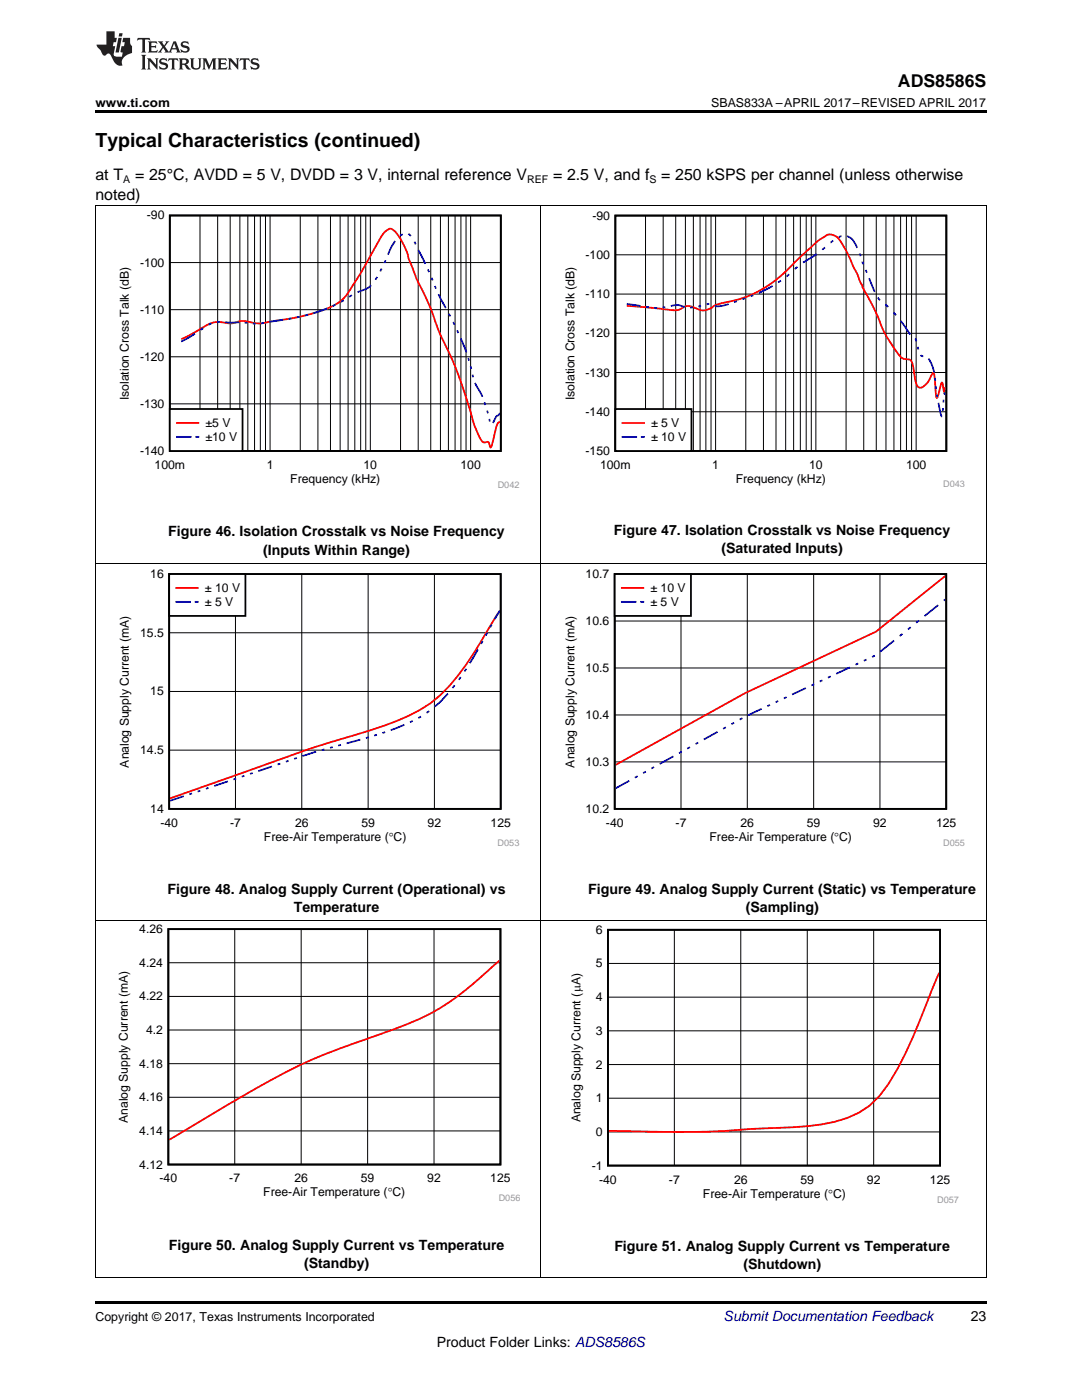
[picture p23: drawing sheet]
<svg xmlns="http://www.w3.org/2000/svg" width="216mm" height="279mm" viewBox="0 0 216 279" stroke-linecap="round" stroke-linejoin="round" font-family="sans-serif">
<defs><g id="words">
<text font-size="3.9" x="19" y="29.3">Typical Characteristics (continued)</text>
<text font-size="3.5" x="179.2" y="17.3">ADS8586S</text>
<g font-size="3.2">
<text x="19" y="36">at T</text>
<text x="27" y="36">= 25°C, AVDD = 5 V, DVDD = 3 V, internal reference V</text>
<text x="110.3" y="36">= 2.5 V, and f</text>
<text x="131.9" y="36">= 250 kSPS per channel (unless otherwise</text>
<text x="19" y="39.9">noted)</text>
</g>
<g font-size="2.8">
<text x="33.6" y="107.1">Figure 46. Isolation Crosstalk vs Noise Frequency</text>
<text x="122.5" y="106.8">Figure 47. Isolation Crosstalk vs Noise Frequency</text>
<text x="52.5" y="110.8">(Inputs Within Range)</text>
<text x="144" y="110.3">(Saturated Inputs)</text>
<text x="33.4" y="178.5">Figure 48. Analog Supply Current (Operational) vs</text>
<text x="117.4" y="178.5">Figure 49. Analog Supply Current (Static) vs Temperature</text>
<text x="58.6" y="182">Temperature</text>
<text x="148.8" y="182">(Sampling)</text>
<text x="33.7" y="249.4">Figure 50. Analog Supply Current vs Temperature</text>
<text x="122.6" y="249.7">Figure 51. Analog Supply Current vs Temperature</text>
<text x="60.7" y="253.1">(Standby)</text>
<text x="148.3" y="253.2">(Shutdown)</text>
<text x="193.7" y="263.6">23</text>
<text x="87.1" y="268.9">Product Folder Links: ADS8586S</text>
</g>
<text font-size="2.8" fill="#0000c8" x="144.4" y="263.6">Submit Documentation Feedback</text>
<g font-size="2.5">
<text x="19" y="21.4">www.ti.com</text>
<text x="141.9" y="21.4">SBAS833A –APRIL 2017–REVISED APRIL 2017</text>
<text x="19" y="263.6">Copyright © 2017, Texas Instruments Incorporated</text>
</g>
<g font-size="2.4">
<text x="29.3" y="43.8">-90</text>
<text x="118.2" y="43.8">-90</text>
<text x="27.9" y="53.2">-100</text>
<text x="116.8" y="51.7">-100</text>
<text x="116.8" y="59.5">-110</text>
<text x="27.9" y="62.6">-110</text>
<text x="116.8" y="67.3">-120</text>
<text x="27.9" y="72">-120</text>
<text x="116.8" y="75.1">-130</text>
<text x="25.7" y="79.8" transform="rotate(-90 25.7 79.8)">Isolation Cross Talk (dB)</text>
<text x="27.9" y="81.4">-130</text>
<text x="114.6" y="79.8" transform="rotate(-90 114.6 79.8)">Isolation Cross Talk (dB)</text>
<text x="116.8" y="83">-140</text>
<text x="41" y="85.3">±5 V</text>
<text x="41" y="88">±10 V</text>
<text x="129.9" y="85.3">± 5 V</text>
<text x="129.9" y="88.1">± 10 V</text>
<text x="27.9" y="90.8">-140</text>
<text x="30.8" y="93.6">100m</text>
<text x="53.2" y="93.6">1</text>
<text x="72.5" y="93.6">10</text>
<text x="91.9" y="93.6">100</text>
<text x="116.8" y="90.8">-150</text>
<text x="119.7" y="93.6">100m</text>
<text x="142.1" y="93.6">1</text>
<text x="161.4" y="93.6">10</text>
<text x="180.8" y="93.6">100</text>
<text x="57.9" y="96.4">Frequency (kHz)</text>
<text x="146.8" y="96.4">Frequency (kHz)</text>
<text x="30" y="115.4">16</text>
<text x="40.9" y="118.2">± 10 V</text>
<text x="116.9" y="115.4">10.7</text>
<text x="129.8" y="118.2">± 10 V</text>
<text x="40.9" y="121">± 5 V</text>
<text x="116.9" y="124.7">10.6</text>
<text x="129.8" y="121">± 5 V</text>
<text x="28" y="127.1">15.5</text>
<text x="116.9" y="134.1">10.5</text>
<text x="30" y="138.8">15</text>
<text x="116.9" y="143.5">10.4</text>
<text x="25.7" y="153.2" transform="rotate(-90 25.7 153.2)">Analog Supply Current (mA)</text>
<text x="28" y="150.5">14.5</text>
<text x="114.6" y="153.2" transform="rotate(-90 114.6 153.2)">Analog Supply Current (mA)</text>
<text x="116.9" y="152.8">10.3</text>
<text x="30" y="162.2">14</text>
<text x="32" y="165">-40</text>
<text x="45.9" y="165">-7</text>
<text x="52.7" y="167.8">Free-Air Temperature (qC)</text>
<text x="58.9" y="165">26</text>
<text x="72.1" y="165">59</text>
<text x="85.3" y="165">92</text>
<text x="97.9" y="165">125</text>
<text x="116.9" y="162.2">10.2</text>
<text x="120.9" y="165">-40</text>
<text x="134.8" y="165">-7</text>
<text x="141.6" y="167.8">Free-Air Temperature (qC)</text>
<text x="147.8" y="165">26</text>
<text x="161" y="165">59</text>
<text x="174.2" y="165">92</text>
<text x="186.8" y="165">125</text>
<text x="27.8" y="186.2">4.26</text>
<text x="118.9" y="186.4">6</text>
<text x="27.8" y="192.9">4.24</text>
<text x="118.9" y="193.1">5</text>
<text x="27.8" y="199.7">4.22</text>
<text x="118.9" y="199.8">4</text>
<text x="29.1" y="206.4">4.2</text>
<text x="118.9" y="206.5">3</text>
<text x="27.8" y="213.1">4.18</text>
<text x="118.9" y="213.3">2</text>
<text x="27.8" y="219.8">4.16</text>
<text x="118.9" y="220">1</text>
<text x="25.5" y="224.1" transform="rotate(-90 25.5 224.1)">Analog Supply Current (mA)</text>
<text x="27.8" y="226.5">4.14</text>
<text x="115.8" y="224" transform="rotate(-90 115.8 224)">Analog Supply Current (PA)</text>
<text x="118.9" y="226.7">0</text>
<text x="27.8" y="233.2">4.12</text>
<text x="118.1" y="233.4">-1</text>
<text x="31.8" y="236">-40</text>
<text x="45.8" y="236">-7</text>
<text x="52.5" y="238.8">Free-Air Temperature (qC)</text>
<text x="58.7" y="236">26</text>
<text x="72" y="236">59</text>
<text x="85.3" y="236">92</text>
<text x="97.8" y="236">125</text>
<text x="119.5" y="236.2">-40</text>
<text x="133.5" y="236.2">-7</text>
<text x="140.3" y="239">Free-Air Temperature (qC)</text>
<text x="146.5" y="236.2">26</text>
<text x="159.7" y="236.2">59</text>
<text x="173" y="236.2">92</text>
<text x="185.6" y="236.2">125</text>
</g>
<g font-size="2.1">
<text x="24.6" y="36.6">A</text>
<text x="105.2" y="36.6">REF</text>
<text x="129.6" y="36.6">S</text>
</g>
<g font-size="1.8" fill="#999">
<text x="99.3" y="97.4">D042</text>
<text x="188.2" y="97.1">D043</text>
<text x="99.3" y="168.8">D053</text>
<text x="188.2" y="168.8">D055</text>
<text x="99.5" y="239.7">D056</text>
<text x="187" y="240.1">D057</text>
</g>
</g></defs>
<path d="M19 259.7h177.8v.5h-177.8z" fill="#000"/>
<path d="M19.1 183.7v71.3M107.9 183.7v71.3M196.8 183.7v71.3M19 254.9h177.8" fill="none" stroke="#000" stroke-width=".2"/>
<path d="M113.5 184.6h77.8v55.5h-77.8z" fill-rule="evenodd" fill="#fff"/>
<path d="M121.3 185.6h66.3v47h-66.3z" fill="none" stroke="#000" stroke-width=".36"/>
<path d="M121.3 199h66.3M121.3 192.3h66.3M134.6 185.6v47M147.8 185.6v47M161.1 185.6v47M174.3 185.6v47M121.3 219.2h66.3M121.3 212.5h66.3M121.3 205.7h66.3M121.3 225.9h66.3" fill="none" stroke="#000" stroke-width=".2"/>
<path d="M187.4 194.1l-2.6 6.4a93.6 93.6 0 0 1-7.5 15.8 16.1 16.1 0 0 1-10.7 7.6 90.8 90.8 0 0 1-16.5 1.4 244.4 244.4 0 0 1-28.6 .4" fill="none" stroke="#f00" stroke-width=".36"/>
<path d="M23.2 184.5h80.6v55.3h-80.6z" fill-rule="evenodd" fill="#fff"/>
<path d="M33.6 185.4h66.3v47h-66.3z" fill="none" stroke="#000" stroke-width=".35"/>
<g fill="none" stroke="#000" stroke-width=".2">
<path d="M19.1 112.5v71.3M107.9 112.5v71.3M196.8 112.5v71.3M19 183.7h177.8M33.6 198.9h66.3M33.6 192.1h66.3M46.8 185.4v47M60.1 185.4v47M73.4 185.4v47M86.6 185.4v47M33.6 219h66.3M33.6 212.3h66.3"/>
<path d="M33.6 205.6h66.3M33.6 225.7h66.3"/>
</g>
<path d="M99.7 191.7a124.5 124.5 0 0 1-10.1 8.3 52.8 52.8 0 0 1-13.4 6.3 123.2 123.2 0 0 0-25.2 10.9l-17.2 10.3" fill="none" stroke="#f00" stroke-width=".35"/>
<path d="M23.4 113.6h80.2v55.3h-80.2z" fill-rule="evenodd" fill="#fff"/>
<path d="M33.8 114.6h66.1v46.8h-66.1z" fill="none" stroke="#000" stroke-width=".35"/>
<path d="M47 114.6v46.8M60.2 114.6v46.8M73.5 114.6v46.8M86.7 114.6v46.8M33.8 138h66.1M33.8 126.3h66.1M33.8 149.7h66.1" fill="none" stroke="#000" stroke-width=".2"/>
<path d="M99.7 121.9l-2.6 4.2a56.1 56.1 0 0 1-9.3 12.7 30.7 30.7 0 0 1-11.5 6.1l-2.7 .9a360.7 360.7 0 0 0-28.4 9.6l-11.3 3.9" fill="none" stroke="#f00" stroke-width=".35"/>
<g fill="none" stroke="#00f" stroke-width=".35">
<path d="M89.4 138.4l-1.6 1.7-1 .9M90.7 136.8l-.4 .5M91.9 135.1l-.3 .6M93.1 133.5l-.4 .5M95.4 129.6l-1.7 2.8M96.3 128l-.3 .5M97.2 126.3l-.3 .6M98.1 124.7l-.3 .5M99.7 121.9l-1 1.6M36.7 158.9l-2.8 .9M38.3 158.3l-.5 .2M40 157.8l-.6 .2"/>
<path d="M41.6 157.2l-.5 .2M45.5 155.9l-2.8 1M47.1 155.4l-.5 .2M48.8 154.8l-.6 .2M50.4 154.3l-.5 .1M54.3 153l-2.8 .9M55.9 152.4l-.5 .2M57.6 151.8l-.6 .2M59.2 151.3l-.5 .2M63.1 150l-2.8 .9M64.7 149.5l-.5 .2M66.4 149.1l-.6 .1"/>
<path d="M68 148.6l-.5 .2M71.9 147.6l-2.7 .7M73.6 147.1l-.6 .2M75.2 146.6l-.5 .2M76.9 146.1l-.6 .2M80.7 144.6l-2.7 1.1M82.4 143.9l-.6 .2M84 143l-.5 .3M85.7 141.9l-.6 .4"/>
</g>
<path d="M33.8 114.6h15.2v8.3h-15.2z" fill-rule="evenodd" fill="#fff"/>
<path d="M33.8 114.6h15.2v8.3h-15.2z" fill="none" stroke="#000" stroke-width=".35"/>
<path d="M35.2 117.3h4.3" fill="none" stroke="#f00" stroke-width=".35"/>
<path d="M35.2 120.1h2.7M39 120.1h.5" fill="none" stroke="#00f" stroke-width=".35"/>
<path d="M112.3 113.6h80.2v55.3h-80.2z" fill-rule="evenodd" fill="#fff"/>
<path d="M122.7 114.6h66.1v46.8h-66.1z" fill="none" stroke="#000" stroke-width=".35"/>
<path d="M135.9 114.6v46.8M149.1 114.6v46.8M162.4 114.6v46.8M175.6 114.6v46.8M122.7 133.3h66.1M122.7 123.9h66.1M122.7 152.1h66.1M122.7 142.7h66.1" fill="none" stroke="#000" stroke-width=".2"/>
<path d="M188.6 114.9l-13.8 11.2-26.1 12.2-25.9 14.4" fill="none" stroke="#f00" stroke-width=".35"/>
<g fill="none" stroke="#00f" stroke-width=".35">
<path d="M188.6 119.6l-.3 .3M155.3 139.9l-.6 .3M156.9 139.1l-.5 .3M160.8 137.3l-2.7 1.3M162.5 136.5l-.6 .3M164.1 135.8l-.5 .2M165.8 135l-.6 .2M169.6 133.2l-2.7 1.3M171.3 132.4l-.6 .3M172.9 131.6l-.5 .3M174.6 130.8l-.6 .3M178.4 127.8l-2.7 2.2"/>
<path d="M180.1 126.5l-.6 .4M181.7 125.2l-.5 .4M183.4 123.8l-.6 .5M187.2 120.8l-2.7 2.2M125.6 155.8l-2.8 1.5M127.2 154.9l-.5 .3M128.9 154l-.6 .3M130.5 153.1l-.5 .3M134.4 150.9l-2.8 1.6M136 150l-.5 .3M137.7 149.1l-.6 .3M139.3 148.2l-.5 .3"/>
<path d="M143.2 146.1l-2.8 1.5M144.8 145.1l-.5 .3M146.5 144.2l-.6 .3M148.1 143.3l-.5 .3M152 141.5l-2.8 1.2M153.6 140.7l-.5 .2"/>
</g>
<path d="M122.7 114.6h15.2v8.3h-15.2z" fill-rule="evenodd" fill="#fff"/>
<path d="M122.7 114.6h15.2v8.3h-15.2z" fill="none" stroke="#000" stroke-width=".35"/>
<path d="M124.1 117.3h4.3" fill="none" stroke="#f00" stroke-width=".35"/>
<path d="M124.1 120.1h2.7M127.9 120.1h.5" fill="none" stroke="#00f" stroke-width=".35"/>
<path d="M19.1 41.1v71.4M107.9 41.1v71.4M196.8 41.1v71.4M19 112.5h177.8" fill="none" stroke="#000" stroke-width=".2"/>
<path d="M23.4 42.1h80.2v55.4h-80.2z" fill-rule="evenodd" fill="#fff"/>
<path d="M33.9 43h66v47h-66z" fill="none" stroke="#000" stroke-width=".35"/>
<g fill="none" stroke="#000" stroke-width=".2">
<path d="M33.9 52.4h66M39.9 43v47M43.4 43v47M45.9 43v47M47.9 43v47M49.5 43v47M50.8 43v47M51.9 43v47M53 43v47M53.9 43v47M59.9 43v47M63.4 43v47"/>
<path d="M65.9 43v47M67.9 43v47M69.5 43v47M70.8 43v47M72 43v47M73 43v47M73.9 43v47M79.9 43v47M83.4 43v47M85.9 43v47M87.9 43v47M89.5 43v47"/>
<path d="M90.8 43v47M92 43v47M93 43v47M93.9 43v47M33.9 71.2h66M33.9 61.8h66M33.9 80.6h66"/>
</g>
<path d="M36.2 67.7l2.4-1.2a12.4 12.4 0 0 1 4.5-2.2h1.3a5.9 5.9 0 0 0 3.7-.2h.5a9.9 9.9 0 0 0 3.9 .4l1.3-.3a45.9 45.9 0 0 0 12.6-3.1 9.6 9.6 0 0 0 4.2-4.5l3.1-5.2a26.2 26.2 0 0 1 3.3-5.3 1.22 1.22 0 0 1 2.1 .4l1 1.5a15.6 15.6 0 0 1 1.7 4.1l1.4 3.7a61.2 61.2 0 0 1 4.5 10.5 100.8 100.8 0 0 1 7 18.8l.6 1.3a3.1 3.1 0 0 0 1.3 1.9h.1a.56 .56 0 0 1 .7-.1 .56 .56 0 0 1 .3 .6l.2 .5a6.4 6.4 0 0 0 .8-2.9l.5-1.8 .3-.3 .3-.1" fill="none" stroke="#f00" stroke-width=".35"/>
<g fill="none" stroke="#00f" stroke-width=".35">
<path d="M68.6 59.9l-.6 .4M70.2 58.9l-.5 .3M74.1 56.9a6.6 6.6 0 0 1-2.8 1.4M75.3 55.3l-.4 .5M76.2 53.6l-.3 .6M77 51.9l-.3 .6M78.8 48.1l-.8 1.4-.6 1.3M80.4 46.8l-.6 .2M81.5 46.7l.5 .4M82.7 48.2l.3 .6M83.5 49.9l1.4 2.8M85.4 53.8l.2 .5"/>
<path d="M86.1 55.4l.2 .6M86.8 57.1l.2 .5M87.5 58.7l1.5 2.8M38.9 66.6l-2.7 1.6M40.6 65.5l-.6 .4M42.2 64.5l-.5 .3M43.8 64.2l-.5 .1M45 64.3h2.7M48.8 64.4h.5M50.4 64.6h.6M52.6 64.5h-.5M56.5 63.8l-2.8 .4"/>
<path d="M58.1 63.5l-.5 .1M59.8 63.2l-.6 .1M61.4 62.8l-.5 .2M65.3 61.6l-2.8 .9M66.9 60.8l-.5 .3M89.6 62.6l.3 .5M90.4 64.3l.3 .5M91.2 65.9l.3 .6M92 67.6l1.1 2.7M93.4 71.4l.2 .6M93.9 73.1l.1 .5M94.3 74.8l.1 .5"/>
<path d="M94.8 76.4l1.5 2.8M96.7 80.3l.2 .5M97.2 81.9l.2 .6M97.6 83.6l.1 .5M99.8 82.4l-.3 .4a1.55 1.55 0 0 0-1 1.3l-.1 .3"/>
</g>
<path d="M33.9 81.6h14.5v8.4h-14.5z" fill-rule="evenodd" fill="#fff"/>
<path d="M33.9 81.6h14.5v8.4h-14.5z" fill="none" stroke="#000" stroke-width=".35"/>
<path d="M35.3 84.4h4.3" fill="none" stroke="#f00" stroke-width=".35"/>
<path d="M35.3 87.2h2.7M39.2 87.2h.4" fill="none" stroke="#00f" stroke-width=".35"/>
<path d="M112.3 42.1h80.2v55.1h-80.2z" fill-rule="evenodd" fill="#fff"/>
<path d="M122.8 43h66v47h-66z" fill="none" stroke="#000" stroke-width=".35"/>
<g fill="none" stroke="#000" stroke-width=".2">
<path d="M122.8 58.7h66M122.8 50.9h66M128.8 43v47M132.3 43v47M134.8 43v47M136.8 43v47M138.4 43v47M139.7 43v47M140.8 43v47M141.9 43v47M142.8 43v47M148.8 43v47"/>
<path d="M152.3 43v47M154.8 43v47M156.8 43v47M158.4 43v47M159.7 43v47M160.9 43v47M161.9 43v47M162.8 43v47M168.8 43v47M172.3 43v47M174.8 43v47M176.8 43v47"/>
<path d="M178.4 43v47M179.7 43v47M180.9 43v47M181.9 43v47M182.8 43v47M122.8 74.3h66M122.8 66.5h66M122.8 82.2h66"/>
</g>
<path d="M125.1 61l8.2 .8a3.8 3.8 0 0 0 3.5-.7 5.3 5.3 0 0 1 3 .8 3.8 3.8 0 0 0 2.9-1l.6-.2a24.9 24.9 0 0 0 12.7-5.8l4.5-4.3a16.7 16.7 0 0 1 4.8-3.8h.6l.9 .4 1.2 1.4 1 1.8 2 4.2 1.2 2.8a58.5 58.5 0 0 1 4.4 9.1l1.4 2.3a8.6 8.6 0 0 0 2.2 2.8 2.29 2.29 0 0 1 1.7 .5l.9 4.4a.91 .91 0 0 0 .7 .9 .91 .91 0 0 0 1-.5l.7-.7 .7-1.4 .3-.4a14.9 14.9 0 0 1 .6 4.4l.2 .6 .9-3.1 .2 .3 .3 1.6 .3-1" fill="none" stroke="#f00" stroke-width=".35"/>
<g fill="none" stroke="#00f" stroke-width=".35">
<path d="M148.7 59.5l-.6 .2M150.3 58.9l-.5 .2M154.2 57.1l-2.8 1.4M155.8 56l-.5 .4M157.5 54.7l-.6 .5M159.1 53.2l-.5 .5M163 50.7l-2.8 1.7M164.6 49.4l-.5 .4M166.3 48l-.6 .4M167.9 47.1l-.5 .2M169 47.1l1.1 .7 .9 1.7M171.5 50.6l.2 .5"/>
<path d="M172.1 52.2l.2 .5M172.7 53.9l.3 .5M173.4 55.5l1.1 2.8M175.1 59.4l.5 .5M125.1 60.7l2.7 .4M128.9 61.2l.6 .1M130.6 61.4l.5 .1M132.7 61.3l-.5 .1M133.9 61.1a3.4 3.4 0 0 1 2.7 .2M138.2 61.4h-.5M139.9 61.1l-.6 .1M141.5 60.6l-.5 .1"/>
<path d="M145.4 60.7a5.4 5.4 0 0 1-2.8 .4M147 60.1l-.5 .2M176.7 60.7l.5 .6M178.3 62.4l.5 .5M179.7 64l1.9 2.8M182.6 67.6l.3 .5M183.1 69.2l.2 .6M183.7 70.9l.5 .2M185.3 71.6l.6 1.1 .5 1.6M186.6 75.4v.6M186.7 77.1l.1 .5M187 78.7l.1 .6"/>
<path d="M188.3 79.8l-.1 .5M188.4 78.7l.1-.2 .1 .3M187.2 80.4l.4 2 .3 .7M188.2 81.4l-.1 .6"/>
</g>
<path d="M122.8 81.6h15.2v8.4h-15.2z" fill-rule="evenodd" fill="#fff"/>
<path d="M122.8 81.6h15.2v8.4h-15.2z" fill="none" stroke="#000" stroke-width=".35"/>
<path d="M124.2 84.4h4.3" fill="none" stroke="#f00" stroke-width=".35"/>
<path d="M124.2 87.2h2.7M128.1 87.2h.4" fill="none" stroke="#00f" stroke-width=".35"/>
<path d="M19 41.1h177.8" fill="none" stroke="#000" stroke-width=".2"/>
<path d="M19 22h177.8v.5h-177.8z" fill="#000"/>
<g fill="#231f20">
<path d="M27.5 7.6l-.1 .5 .4-.2h.6v.1v2.1l-.2 .4h1l-.3-.4v-2.1l.1-.1h.5l.5 .2-.2-.5zM29.5 8.3l.2 .3v1.5l-.2 .4h1.8l.2-.6a1.04 1.04 0 0 1-1.3 .2v-.7h.6l.3 .2v-.6l-.3 .2h-.6v-.6l.8-.1 .4 .3-.2-.5zM31.5 8.3l.9 1.1-.9 1.1h.8l-.2-.2 .5-.7 .4 .7-.2 .2h1.5l-.1-.2 .1-.4h.9l.1 .4-.2 .2h1l-.3-.3-.7-1.9h-.5l-.9 2-.8-1 .9-1h-.8l.1 .3-.3 .5-.4-.6 .2-.2zM34.7 8.6l.4 1h-.7zM36.3 8.4a.63 .63 0 0 0-.2 .7 .63 .63 0 0 0 .6 .4l.6 .2 .1 .2a.75 .75 0 0 1-.7 .4 .75 .75 0 0 1-.6-.5l.1 .7 .1-.1a1.11 1.11 0 0 0 1.5-.6 1.13 1.13 0 0 0-1.2-.8l-.1-.4a1.04 1.04 0 0 1 1.2 .2l-.2-.5-.1 .1-.5-.2zM28.2 10.9l.2 .4v2.2l-.2 .4h1l-.3-.4v-2.2l.3-.4zM29.3 11.6l.3 .4v1.5l-.3 .4h.8l-.2-.4v-1.3l1.5 1.7v-1.9l.2-.4h-.7l.2 .4v.9l-1.1-1.3zM32 11.8a.62 .62 0 0 0-.2 .7 .62 .62 0 0 0 .6 .4l.6 .1 .1 .3a.76 .76 0 0 1-.7 .3 .76 .76 0 0 1-.6-.4l.1 .7 .1-.1a1.11 1.11 0 0 0 1.5-.6 1.13 1.13 0 0 0-1.2-.8l-.1-.4a1.04 1.04 0 0 1 1.2 .2l-.2-.6-.1 .1-.5-.1zM33.7 11.6l-.2 .6a.61 .61 0 0 1 .8-.3v1.6l-.2 .4h.9l-.2-.4v-1.6a.63 .63 0 0 1 .8 .3l-.2-.6zM35.6 11.6l.3 .4v1.5l-.3 .4h1l-.2-.2v-.8l.5 .2a.76 .76 0 0 0 1.2 .7l-1-1a.58 .58 0 0 0 .6-.5 .58 .58 0 0 0-.5-.6zM36.4 11.9h.1a.45 .45 0 0 1 .5 .1 .45 .45 0 0 1 .1 .5l-.7 .2zM37.9 11.6l.2 .2a2.17 2.17 0 0 0 .3 1.9 .99 .99 0 0 0 1.6-.6v-1.1l.2-.4h-.7l.2 .2a1.92 1.92 0 0 1-.2 1.8 .6 .6 0 0 1-.9-.5v-1.1l.2-.4zM40.4 11.6l.2 .4v1.5l-.2 .4h.7l-.2-.4v-1.4l.8 1.8 .8-1.8v1.4l-.2 .4h.9l-.2-.4v-1.5l.2-.4h-.8l-.6 1.5-.6-1.5zM43.4 11.6l.2 .4v1.5l-.2 .4h1.8l.2-.6a1.04 1.04 0 0 1-1.3 .1v-.6h.5l.4 .2v-.6l-.4 .2h-.5v-.7h.8l.3 .3-.1-.6zM45.5 11.6l.2 .4v1.5l-.2 .4h.7l-.2-.4v-1.3l1.5 1.7v-1.9l.2-.4h-.7l.2 .4v.9l-1.1-1.3zM47.9 11.6l-.1 .6a.61 .61 0 0 1 .8-.3v1.6l-.3 .4h1l-.3-.4 .1-1.6a.63 .63 0 0 1 .7 .3l-.1-.6zM50.2 11.8a.62 .62 0 0 0-.2 .7 .62 .62 0 0 0 .6 .4l.6 .1 .2 .3a.76 .76 0 0 1-.8 .3 .76 .76 0 0 1-.6-.4l.1 .7 .2-.1a1.11 1.11 0 0 0 1.5-.6 1.13 1.13 0 0 0-1.3-.8l-.1-.4a1.04 1.04 0 0 1 1.2 .2l-.1-.6-.2 .1-.5-.1z"/>
<path d="M21.2 6.3v2.6h-1.9l.1 .4 .7 .9a.91 .91 0 0 0 1 .8 .56 .56 0 0 1 .5-.3 .56 .56 0 0 1 .5 .3l.4 .8a1.53 1.53 0 0 0 1.9 1.2 1.54 1.54 0 0 1 1-2.1l.9-.3v-1.4a1.52 1.52 0 0 1-.3-1.6h-1.4l-.2 .8h.5l-.2 .8h-.4l-.2 1v.2l.4 .1-.2 .8a1.93 1.93 0 0 1-1.6-.3l.3-1.8h-.5l.2-.8h.4l.2-.8h-.4v-1.3zM23.6 7.6l-.6 2.9h.7l.6-2.9zM23.8 6.6l-.1 .7h.6l.2-.7z"/>
</g>
<use href="#words"/>
</svg>
